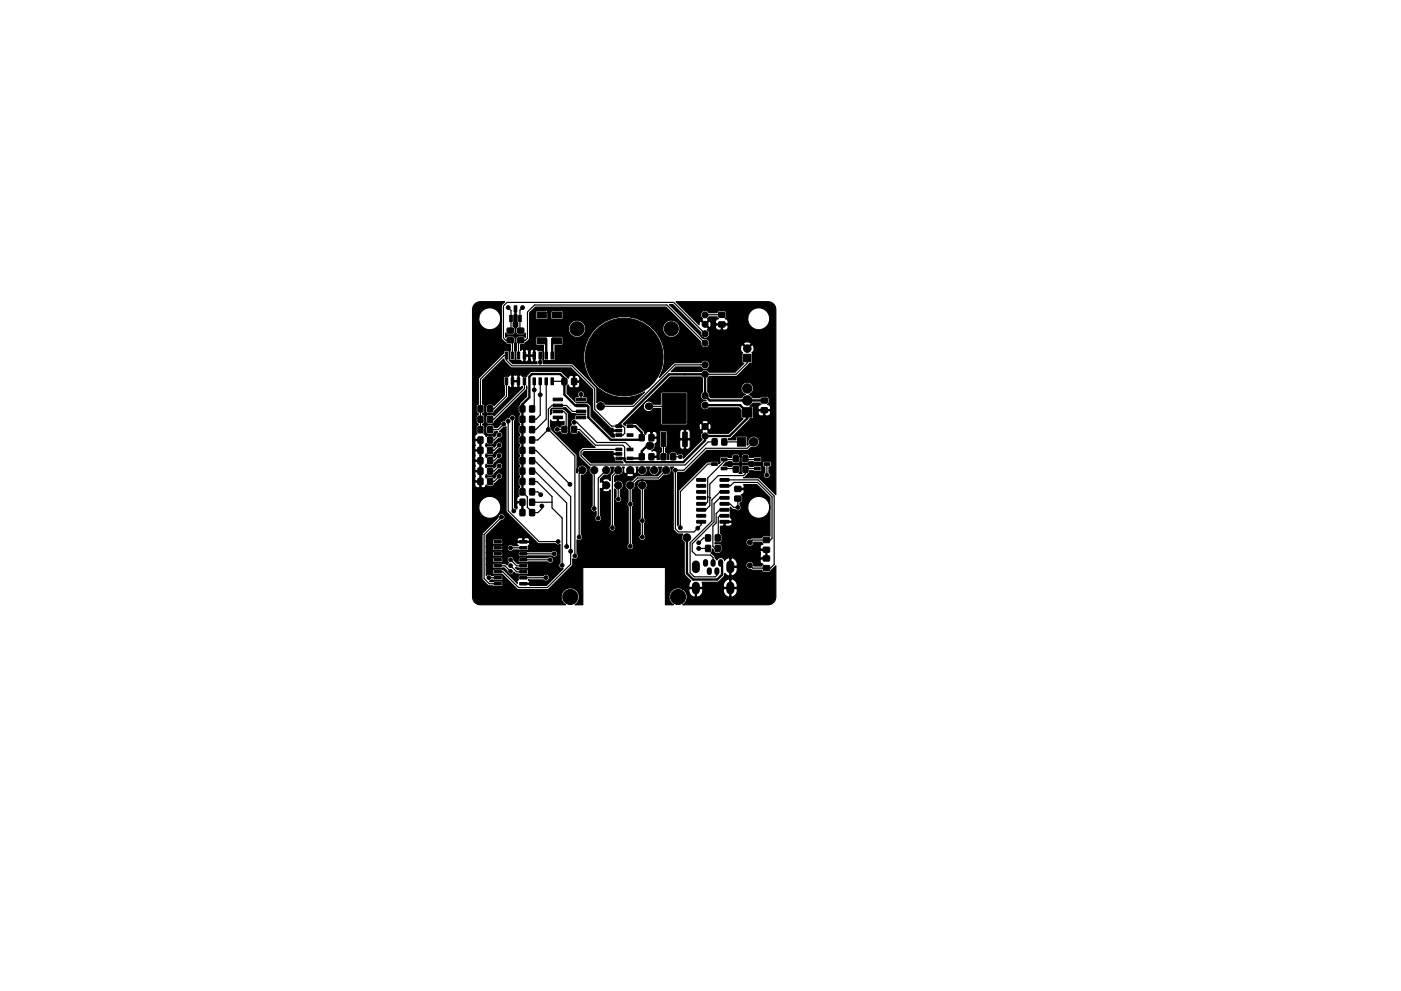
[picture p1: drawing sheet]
<svg xmlns="http://www.w3.org/2000/svg" width="297mm" height="210mm" viewBox="0 0 297 210" stroke-linecap="round" stroke-linejoin="round" font-family="sans-serif">
<g fill="#000" stroke="#000" stroke-width=".21">
<path d="M107.1 74.7h.6v1.5h-.6zM108.1 66.9h.5v1.3h-.5zM107.6 69.6h1.2v1l-1.2 .1zM107.6 71.7h1.2v1h-1.2zM108.4 74.7h.5v1.5h-.5zM109 64.9h.6v1.3h-.6zM110 66.9h.5v1.3h-.5zM109.7 74.7h.5v1.5h-.5zM109.8 69.6h1.2v1l-1.2 .1zM109.8 71.7h1.2v1h-1.2zM110.9 74.7h.6v1.5h-.6zM113 74.7h.5v1.5h-.5z"/>
<path d="M114.3 74.7h.5v1.5h-.5zM115.5 74.7h.6v1.5h-.6zM113.9 71.7h1.9v1.3h-1.9zM113.9 66.2h1.9v1.3h-1.9zM116.8 74.7h.5v1.5h-.5zM117.1 66.2h1.9v1.3h-1.9zM117.1 71.7h1.9v1.3h-1.9zM152.4 68.3h1.2l.1 1-1.3 .1zM152.4 66.3h1.2l.1 1h-1.3zM157.6 75.2h1.6v1.6h-1.6zM101.4 94.9h1l-.1 1.3h-1zM101.4 90.5h1l-.1 1.3h-1z"/>
<path d="M101.4 92.7h1l-.1 1.3h-1zM101.4 86.1h1l-.1 1.3h-1zM101.4 88.3h1l-.1 1.3h-1zM101.4 97.1h1l-.1 1.3h-1zM101.4 99.3h1l-.1 1.3h-1zM103.4 94.9h1v1.3h-1zM103.4 90.5h1v1.3h-1zM103.4 92.7h1v1.3h-1zM103.4 86.1h1v1.3h-1zM103.4 88.3h1v1.3h-1zM103.4 97.1h1v1.3h-1zM103.4 99.3h1v1.3h-1z"/>
<path d="M107.1 80.2h.6v1.4h-.6zM108.4 80.2h.5v1.4h-.5zM109.7 80.2h.5v1.4h-.5zM110.3 99.3h1l-.1 1.3h-1zM110.3 94.9h1l-.1 1.3h-1zM110.3 97.1h1l-.1 1.3h-1zM110.3 86.1h1l-.1 1.3h-1zM110.3 88.3h1l-.1 1.3h-1zM110.3 90.5h1l-.1 1.3h-1zM110.3 92.7h1l-.1 1.3h-1zM110.9 80.2h.6v1.4h-.6zM113 80.2h.5v1.4h-.5z"/>
<path d="M112.3 99.3h1v1.3h-1zM112.3 94.9h1v1.3h-1zM112.3 97.1h1v1.3h-1zM112.3 86.1h1v1.3h-1zM112.3 88.3h1v1.3h-1zM112.3 90.5h1v1.3h-1zM112.3 92.7h1v1.3h-1zM114.3 80.2h.5v1.4h-.5zM115.5 80.2h.6v1.4h-.6zM116.8 80.2h.5v1.4h-.5zM117.3 88.3h2v.5h-2zM117.3 87h2v.6h-2z"/>
<path d="M117.3 85.7h2v.6h-2zM117.3 84.5h2v.5h-2zM119.2 90.5h1l-.1 1.3-1-.1zM119.2 80.3h1l-.1 1.3h-1zM121.2 90.5h1v1.3l-1-.1zM121.2 80.3h1v1.3h-1zM122.2 84.5h2v.5h-2zM122.2 85.7h2v.6h-2zM122.2 87h2v.6h-2zM122.2 88.3h2v.5h-2zM130.6 92h1.2v.6h-1.2zM130.6 91.1h1.2v.5h-1.2z"/>
<path d="M130.6 90.1h1.2v.6h-1.2zM130.6 97h1.2v.5h-1.2zM130.6 96h1.2v.6h-1.2zM130.6 95.1h1.2v.5h-1.2zM132.9 90.1h1.3v.6h-1.3zM132.9 92h1.3v.6h-1.3zM132.9 95.1h1.3v.5h-1.3zM132.9 97h1.3v.5h-1.3zM135.6 92.2h1l-.1 1.3h-1zM135.6 96.3h1l-.1 1.3-1-.1zM137.6 92.2h1v1.3h-1zM137.6 96.3h1v1.3l-1-.1z"/>
<path d="M140.2 96.3h1l-.1 1.3-1-.1zM140.2 91.7h.9v3h-.9zM142.2 96.3h1v1.3l-1-.1zM140.4 83.5h5.1v6.3h-5.1zM144.7 91.7h1v3h-1zM151 93.1h1v1.3h-1zM150.9 98.2h1.2v.5h-1.2zM153.1 93.1h1l-.1 1.3h-1zM152.9 97.2h1.2v.6h-1.2zM152.9 99.1h1.2v.6h-1.2zM156.3 92.9h1.8v1.8h-1.8zM155.5 98.9h1v1.3h-1z"/>
<path d="M155.5 96.7h1v1.3h-1zM157.5 98.9h1.1l-.1 1.3h-1zM157.5 96.7h1.1l-.1 1.3h-1zM157.4 86.5h2v2h-2zM160 99.1h1.2v.6h-1.2zM160 97.2h1.2v.6h-1.2zM162 98.2h1.2v.5h-1.2zM161.4 84.5h1.2l.1 1h-1.3zM161.4 86.5h1.2l.1 1-1.3 .1zM101.4 101.5h1l-.1 1.3h-1zM103.4 101.5h1v1.3h-1zM104.8 119.8h1.5v.5h-1.5z"/>
<path d="M104.8 118.5h1.5v.5h-1.5zM104.8 117.2h1.5v.6h-1.5zM104.8 116h1.5v.5h-1.5zM104.8 114.7h1.5v.5h-1.5zM110.3 103.7h1l-.1 1.3h-1zM110.3 101.5h1l-.1 1.3h-1zM110.3 108.1h1l-.1 1.3h-1zM110.3 105.9h1l-.1 1.3h-1zM110.2 114.7h1.5v.5h-1.5zM110.2 116h1.5v.5h-1.5zM110.2 117.2h1.5v.6h-1.5zM110.2 118.5h1.5v.5h-1.5z"/>
<path d="M110.2 119.8h1.5v.5h-1.5zM112.3 103.7h1v1.3h-1zM112.3 101.5h1v1.3h-1zM112.3 108.1h1v1.3h-1zM112.3 105.9h1v1.3h-1zM147.7 101.6l1.8-.1 .1 .5-.1 .1h-1.7zM147.7 102.8h1.8l.1 .5-.1 .1h-1.7zM147.7 104.1h1.8l.1 .4-.1 .2h-1.7zM147.7 105.4l1.8-.1 .1 .5-.1 .1h-1.7zM147.7 106.6h1.8l.1 .5-.1 .1h-1.7zM147.7 107.9h1.8l.1 .4-.1 .2h-1.7zM147.7 109.2l1.8-.1 .1 .5-.1 .1h-1.7z"/>
<path d="M147.7 110.4h1.8l.1 .5-.1 .1h-1.7zM149.6 115.7h1v1.3h-1zM149.6 113.5h1v1.3l-1-.1zM151.7 115.7h1v1.3h-1zM151.7 113.5h1v1.3l-1-.1zM152.7 110.4h1.8l.1 .5-.1 .1h-1.7zM152.7 109.2l1.8-.1 .1 .5-.1 .1h-1.7zM152.7 107.9h1.8l.1 .4-.1 .2h-1.7zM152.7 106.6h1.8l.1 .5-.1 .1h-1.7zM152.7 105.4l1.8-.1 .1 .5-.1 .1h-1.7zM152.7 104.1h1.8l.1 .4-.1 .2h-1.7zM152.7 102.8h1.8l.1 .5-.1 .1h-1.7z"/>
<path d="M152.7 101.6l1.8-.1 .1 .5-.1 .1h-1.7zM155.8 103.2h1.2l.1 1-1.3 .1zM155.8 105.3h1.2l.1 1h-1.3zM161.9 120h1.2v1l-1.2 .1zM161.9 118h1.2v1h-1.2zM161.9 114.1h1.2v1h-1.2zM161.9 116.1h1.2v1l-1.2 .1zM104.8 123.6h1.5v.5h-1.5zM104.8 122.3h1.5v.6h-1.5zM104.8 121h1.5v.6h-1.5zM110.2 121h1.5v.6h-1.5zM110.2 122.3h1.5v.6h-1.5z"/>
<path d="M110.2 123.6h1.5v.5h-1.5z"/>
<circle cx="103.9" cy="75" r=".8"/>
<circle cx="107.7" cy="65.3" r=".4"/>
<circle cx="110.8" cy="65.3" r=".4"/>
<circle cx="114.5" cy="76.9" r=".4"/>
<circle cx="122.3" cy="69.8" r="1.5"/>
<circle cx="132.3" cy="75.8" r="8.2"/>
<circle cx="142.3" cy="69.8" r="1.5"/>
<circle cx="149.5" cy="77.4" r=".66"/>
<circle cx="149.5" cy="79.4" r=".66"/>
<circle cx="149.5" cy="72.8" r=".63"/>
<circle cx="149.5" cy="66.8" r=".63"/>
<circle cx="149.5" cy="70.8" r=".63"/>
<circle cx="149.5" cy="68.8" r=".63"/>
<circle cx="158.4" cy="74" r=".8"/>
<circle cx="103.9" cy="81.1" r=".8"/>
<circle cx="105.8" cy="94.5" r=".4"/>
<circle cx="105.8" cy="98.9" r=".4"/>
<circle cx="105.8" cy="92.3" r=".4"/>
<circle cx="105.8" cy="96.7" r=".4"/>
<circle cx="106.8" cy="90" r=".4"/>
<circle cx="107.7" cy="89.4" r=".4"/>
<circle cx="108.6" cy="88.7" r=".4"/>
<circle cx="113.3" cy="82.7" r=".4"/>
<circle cx="114.5" cy="83.8" r=".4"/>
<circle cx="116.3" cy="91.1" r=".4"/>
<circle cx="118.1" cy="91.1" r=".4"/>
<circle cx="121.7" cy="89.6" r=".4"/>
<circle cx="123.2" cy="83.7" r=".4"/>
<circle cx="123.5" cy="99.8" r=".76"/>
<circle cx="124" cy="96.3" r=".4"/>
<circle cx="126" cy="99.8" r=".76"/>
<circle cx="127.3" cy="86.2" r=".8"/>
<circle cx="128.5" cy="99.8" r=".76"/>
<circle cx="131.1" cy="99.8" r=".76"/>
<circle cx="133.6" cy="99.8" r=".76"/>
<circle cx="136.2" cy="99.8" r=".76"/>
<circle cx="137.8" cy="94.6" r=".8"/>
<circle cx="138.7" cy="99.8" r=".76"/>
<circle cx="141.2" cy="99.8" r=".76"/>
<circle cx="143.2" cy="99.8" r=".4"/>
<circle cx="144.2" cy="96.9" r=".4"/>
<circle cx="149.5" cy="90.5" r=".66"/>
<circle cx="149.5" cy="92.5" r=".66"/>
<circle cx="149.5" cy="86" r=".66"/>
<circle cx="149.5" cy="84" r=".66"/>
<circle cx="158.4" cy="85" r="1"/>
<circle cx="158.4" cy="82.4" r="1"/>
<circle cx="159.8" cy="93.8" r=".9"/>
<circle cx="103.8" cy="110.8" r=".4"/>
<circle cx="105.8" cy="101.1" r=".4"/>
<circle cx="105.8" cy="103.6" r=".4"/>
<circle cx="106.3" cy="109.7" r=".4"/>
<circle cx="108.2" cy="118.8" r=".4"/>
<circle cx="108.2" cy="116.3" r=".4"/>
<circle cx="108.9" cy="108.4" r=".4"/>
<circle cx="114.6" cy="105" r=".4"/>
<circle cx="114.9" cy="107.4" r=".4"/>
<circle cx="116.6" cy="118.8" r=".4"/>
<circle cx="117.5" cy="117.5" r=".4"/>
<circle cx="118.3" cy="114.9" r=".4"/>
<circle cx="119.2" cy="120" r=".4"/>
<circle cx="120.1" cy="116" r=".4"/>
<circle cx="120.8" cy="102.8" r=".4"/>
<circle cx="121" cy="117" r=".4"/>
<circle cx="121.9" cy="118" r=".4"/>
<circle cx="122.8" cy="114" r=".4"/>
<circle cx="126" cy="107.9" r=".4"/>
<circle cx="126.8" cy="110" r=".4"/>
<circle cx="128.5" cy="103" r=".76"/>
<circle cx="129.8" cy="112" r=".4"/>
<circle cx="131.1" cy="103" r=".76"/>
<circle cx="131.1" cy="105.9" r=".4"/>
<circle cx="133.6" cy="103" r=".76"/>
<circle cx="133.6" cy="115.9" r=".4"/>
<circle cx="133.6" cy="107" r=".4"/>
<circle cx="136.2" cy="103" r=".76"/>
<circle cx="136.2" cy="110.5" r=".4"/>
<circle cx="136.2" cy="114" r=".4"/>
<circle cx="142" cy="106" r=".4"/>
<circle cx="144.2" cy="112" r=".4"/>
<circle cx="145.6" cy="114.1" r=".8"/>
<circle cx="147.9" cy="112.1" r=".4"/>
<circle cx="148.1" cy="115.2" r=".4"/>
<circle cx="148.1" cy="116.4" r=".4"/>
<circle cx="156.4" cy="107.7" r=".4"/>
<circle cx="159" cy="119.9" r=".52"/>
<circle cx="159" cy="115.1" r=".52"/>
<circle cx="162.6" cy="100.8" r=".4"/>
<circle cx="103.6" cy="122.6" r=".4"/>
<circle cx="108.2" cy="120" r=".4"/>
<circle cx="108.2" cy="121.2" r=".4"/>
<circle cx="115.7" cy="122.6" r=".4"/>
<circle cx="120.9" cy="126.7" r="1.6"/>
<circle cx="143.8" cy="126.7" r="1.6"/>
</g>
<circle cx="137.5" cy="86.2" r=".8" fill="#000"/>
<path d="M147.5 119.8v1M154.8 119.8v1M147.5 124.3v1M154.8 124.3v1" fill="none" stroke="#000" stroke-width="1.7"/>
<path d="M149.6 119.2v.5M151.2 119.2v.5M152.8 119.2v.5M150.4 120.9v.6M152 120.9v.6" fill="none" stroke="#000" stroke-width="1.1"/>
<g fill="none" stroke="#000" stroke-width=".25">
<path d="M107.7 65.3l.6 .6v4.1l-.1 .1M110.8 65.3l-.6 .5v4.2l.2 .1M114.5 76.9h.1M114.5 75.5v1.4M149.5 77.4h-6.4l-8.8 8.8h-7M149.5 72.8l-8.1-8.1h-28.1l-1.5 1.5v5.6l-.4 .4h-1l-.5 .5v2.7M149.5 70.8l-6.7-6.6h-35.3l-.8 .7v6.8l.5 .5h1l.5 .5v2.7M153 66.8h-3.5M158.4 76v1l-2.4 2.4h-6.5M101.9 91.2v-10.8l5-5h.5v1.1l1.1 1.1h12.7l4.9 4.9v4.4l3.5 3.5h2.5l.3 .4v1.2l-.3 .3h-.9M105.8 94.5l-1.1 1.1h-.8M105.8 96.7l-1.1 1.1h-.8"/>
<path d="M105.8 98.9l-1.1 1.1h-.8M105.8 92.3l-1.1 1.1h-.8M106.8 90l-1.2 1.2h-1.7M107.4 80.9v3.2l-2.7 2.7h-.8M107.7 89.4v19l6.6 6.5h4M108.6 88.7v19.4l.3 .3M111.2 80.9v1.6l-6.5 6.5h-.8M112.8 97.8h.6l7.6 7.6v14.3l-5 5h-6.1l-3.3-3.4h-1.1M112.8 95.6h.8l7.2 7.2M112.8 100h.6l6.7 6.7v9.3M113.3 80.9v5.4l-.5 .5M114.5 80.9v7.2l-.9 .9h-.8"/>
<path d="M115.8 80.9v8l-2.2 2.3h-.8M116.3 91.1l5.6 5.6v21.3M116.3 91.1l-2.3 2.3h-1.2M117.1 80.9l2.6 .1M118.3 87.3h1.2l.5 .5v2.9l-.3 .4h-1.6M121.7 91.1h1.2l3.3 3.4h5.8l.4 .4v2.4M121.7 89.6h.6l4.3 4.3h6l1 .9v.6M123.1 99.4l.4 .4M123.2 83.7v1.1M123.2 87.3h-1.8l-1.3-1.3h-3.1l-.7 .8v4.3M123.5 99.8v.4M123.5 99.8l-.7 .6v13.6"/>
<path d="M124 96.3h7.2M126 99.8v8.1M128.5 99.8l-1.7 1.6v8.6M131.1 99.8l-1.3 1.2v11M137.5 86.2h5l.4 .5M140.7 96.9h.1M140.7 93.2v3.7M141.2 99.8l-1.6 1.6h-4.4l-1.6 1.6v12.9M142.7 96.9h1.5M144.2 96.9h.1M151.5 98.5h-1.4l-5.9 5.8v7.7M151.5 93.8h-1.4l-4.9 4.9h-20.1l-1.9-2v-.8l.5-.5h7.5"/>
<path d="M153.5 99.4h2.3l.2 .2M153.6 93.8h3.6M156 97.3l-.2 .2h-2.3v.4l-3.5 3.5v5.1l-.4 .4h-.9M158 97.3l.2 .2h2.4M159.8 93.8l-1.4 1.3h-8.8l-4.6 4.7h-1.8v12.4l.7 .7h3.2l1.6-1.6v-.6M160.6 99.4h-2.4l-.2 .2v.9l-.4 .4h-5.3l-1.8 1.8v4.6l-.9 .9h-.9M162.6 98.5v2.3M105.8 101.1l-1.1 1.1h-.8M106.3 109.7l-3.7 3.7v9.4l1.1 1.1h1.8M108.2 116.3h.1M108.2 118.8l1.3 1.2h1.4M110.8 104.4l1 1v2.2l1 1.2h1.2l.9-.9v-.5"/>
<path d="M110.8 104.4h.1M110.9 117.5h6.6M110.9 116.2l-2.7 .1M110.9 118.8h5.7M112.8 102.2h1l3.2 3.2v2.4l2.2 2.1v10.1M112.8 106.6h4.2M112.8 104.4h1.2l.6 .6M131.1 103v2.9M131.1 105.9h.1M133.6 106.9v.1M136.2 103v11M148.1 116.4h2"/>
<path d="M150 105.4h.1M150.1 114.1h-.9l-1.1 1.1M150.5 105.6h.1M153.6 103.1h1.3l.7-.7h5l3.1 3v8.8l-.4 .4h-3.8l-.5 .5M153.6 104.4h-1l-1.7 1.7v4.5l-4.6 4.6v6.3l.9 .9h4.5l.3-.3v-1.2M153.6 101.8h7.1l3.4 3.4v14.6l-.7 .7h-3.8l-.6-.6M153.6 105.6h-1l-1.2 1.3v3.8l-4.6 4.7v1.6l.7 .8h3.1l.6 .5v1.4M153.6 108.2h-1l-.8 .8v1.9l-.7 .7v4.3l.5 .5h.6M153.6 109.4h-1l-.3 .3-.1 4.4M156.4 105.8v1.9h-.9l-.7-.7-1.2-.1M103.6 122.6h1.9M105.5 120h1.6l1.1 1.2"/>
<path d="M108.2 120l1.3 1.3h1.4M115.7 122.6h-4.8"/>
</g>
<path d="M115.8 71.9v3.6M118.1 72.3l-.4-.4h-.6v3.6M133.6 90.4h1.1l1.4 1.4v1.1l-.5 .4h-6.1l-4.8-4.7v-2.3l-.3-.3h-2.4l-2.3-2.3v-3.4l-.9-.9h-6l-.6 .5v4.4l-1.4 1.5v18.6M137.8 94.6h-.6l-1.1 1.1v1.2l-.4 .4h-2.1M149.5 86h7.4l1.5 1.5v1.2l-3.7 3.8h-5.2v.9l-4.6 4.7h-12.1l-.4-.4v-.4h-1.2M162 85h-11.5l-1-1v-4.6h-7.6l-10.7 10.7v.3M162 85h.1M145.6 114.1v7.5l1.4 1.4h5.1l1-1.1v-1.9l-.3-.3" fill="none" stroke="#000" stroke-width=".5"/>
<path d="M100.7 64.5l.5-.4 .6-.1h5.2l-.7 .9v6.9l1.1 1.2 .8 .1-.1 3.1 .2 .3h.7l.2-.3 .1-1.5-.2-.3 .1-2.5a.58 .58 0 0 0-.6-.6h-1l-.4 .3v-.9l.2 .3 .3 .1 1.1-.1 .4-.3v-1l-.4-.4 .1-2.5 .3-.1v-1.3h.2v1.3l.2 .1v1.4l.2 .3v.8l-.4 .3v.9a.58 .58 0 0 0 .5 .6l1.1-.1 .4-.3v.9l-.4-.3h-1.1l-.4 .2-.1 .3 .1 2.6-.2 .3v1.5l.3 .3h.7a.52 .52 0 0 0 .8 .1v-1h.2v1l.2 .2a.63 .63 0 0 0 .6-.6h.3v.1a.48 .48 0 0 0 .7 .4v-1.1h-.6l-.1 .1v.5h-.3v-.5l-.2-.1h-.9l.1-1.4h.2v1.1h.6l.2-.2v-.4h.3v.5l.1 .1h.6v-1.1a.49 .49 0 0 0-.5 0 .49 .49 0 0 0-.2 .5h-.3a.5 .5 0 0 0-.2-.5 .5 .5 0 0 0-.6 0l-.5-.1-.4 .3v-1.3l.8-.1 1-.9 .1-.4h1.3l.1 1.5 1.5 .1v3.2h2.4l.1-3.2 1.6-.1v-1.7l-.3-.2h-5.1l-.3 .4h-1.3v-2.1h8.2v.3a1.84 1.84 0 0 0 2.8 1.4 1.84 1.84 0 0 0 0-3.1 1.84 1.84 0 0 0-2.8 1.4h-8.2v-3.2l.2-.2h1.1v1.3l.2 .3h2l.3-.3 .1-1.3h.6v1.3l.1 .2 2.1 .1 .4-.3-.1-1.4-.2-.2h-2l-.3 .3h-.6l-.3-.3-2-.1-.3 .4h-1.1l1-1h27.7l7.4 7.3a.96 .96 0 0 0 .7 1.2 .96 .96 0 0 0 1.1-.7h7.2l.8 .8 .9-.8-.1-.3-.8-.2-.7 .2-.1 .3h-7.2a.96 .96 0 0 0-1.2-1.1l-7.3-7.3h.8l5.9 5.9a.97 .97 0 0 0 .5 1.2 .97 .97 0 0 0 1.3-.5 .97 .97 0 0 0-.4-1.2l.2-.3-.9-.9h.4l.7 .7 1.3-.1a.64 .64 0 0 0 .6 .6h.5l.1-.1v-.9h.3v.9l.1 .1h.6a.65 .65 0 0 0 .3-1h-2.3l-.2 .4h-1.1l.2-.7-.2-.5-.2-.1-.7 .7h-.4l-.7-.7a.65 .65 0 0 0-.4 .8l-2.2-2.2h2.5l.1 .6 .4 .3-.2 .3 .7 .7 .7-.7-.2-.3 .4-.4h1.6l.3 .4h-.1a.65 .65 0 0 0-.3 1.1h2.3l.2-.2a.71 .71 0 0 0-.6-.9l.2-.2h4.5v.5a2.34 2.34 0 0 0 3.6 1.7 2.34 2.34 0 0 0 0-4 2.34 2.34 0 0 0-3.6 1.8h-4.5l.1-1.1-.5-.4h-1.1l-.5 .4h-1.7a.97 .97 0 0 0-1-.4 .97 .97 0 0 0-.8 .8h-2.5l-2.7-2.7h19.5l1 .3 .4 .4 .3 .6v39.6l-3.6-3.5h-3.2l.3-.2 .5-.6a.61 .61 0 0 0 .5-.7l2.3 .1 .2-.2v-.8l-.3-.2-2.3 .2-.3-.4-1-.1-.4 .5v1.1l.2 .4h-.7l.2-.4v-1a.58 .58 0 0 0-.6-.6l-.8 .1-.4 .4-1.8-.2 .6-.7 .5-.1h.7l.4 .3 .8 .1a.58 .58 0 0 0 .6-.6v-.9h.2l.1 1.1 .4 .4h.9l.3-.2h2.9v.7l.4 .2v1.1a.73 .73 0 0 0 0 1.1 .73 .73 0 0 0 1 0 .73 .73 0 0 0-.1-1.1v-1.1l.3-.1 .2-.2v-.7l-.1-.2h-1.5l-.2 .3h-2.9l.1-.2 2.3 .1 .3-.2v-.7l-.2-.3-2.3 .2v-.2a.58 .58 0 0 0-.6-.6l-.9 .1-.4 .5h-.2a.58 .58 0 0 0-.6-.6h-.7a.61 .61 0 0 0-.5 .8l-2.3-.2-.2 .3v.7l.1 .2-.3 .3v-.3l-.3-.2h-1.2l-1.1 .2-5.9 6-.1 7.3-.2 .1v-11.2l1.6-.2 4.6-4.5h8.6l.9-.7a1.23 1.23 0 0 0 1.7-1 1.23 1.23 0 0 0-1.4-1.4 1.23 1.23 0 0 0-.9 1.7l-.2 .2v-1.6l-.3-.3-2 .1-.2 .2v.5h-1.5l-.1-.2 .7-.2 3.8-3.7 .1-.4 .7-.1 .1-1.1h.9a.64 .64 0 0 0 .6 .6h.5l.1-.1v-.9h.3v.9l.1 .1h.6a.65 .65 0 0 0 .3-1h-2.3l-.2 .4h-.9l-.1-1.3-.7-.1 .6-.7h1.5l.2 .3a.65 .65 0 0 0-.6 .4 .65 .65 0 0 0 .2 .7h2.3l.2-.2a.71 .71 0 0 0-.6-.9l.3-.5v-.8l-.3-.3-1.2-.1-.5 .3h-1.5l-.3-.5-.5-.2a1.33 1.33 0 0 0 .7-2.1 1.33 1.33 0 0 0-2.1 0 1.33 1.33 0 0 0 .6 2.1l-.4 .2-.4 .5h-6.5l-.2-.3-.1-.4-.3-.5v-3l.3-.3 5.9-.1 2.6-2.7 .6-.2 .1-1.7-.2-.4a.96 .96 0 0 0 0-1.7l-.9 1.1-1.1-1.1a.96 .96 0 0 0 0 1.7l-.1 .4v1.6l.4 .3-1.8 1.9h-5.5a.99 .99 0 0 0-1.7-.2h-6.4l1-.9h5.3a.99 .99 0 0 0 1.5 .3 .99 .99 0 0 0 0-1.6 .99 .99 0 0 0-1.5 .4h-5.7l-3.1 3.1a8.5 8.5 0 0 0-1.5-10.5h2.2v.3a1.84 1.84 0 0 0 2.8 1.4 1.84 1.84 0 0 0 0-3.1 1.84 1.84 0 0 0-2.8 1.4h-2.2l-.5-.5a8.6 8.6 0 0 0-14 5.9 8.6 8.6 0 0 0 12.9 8.2l-2.6 2.6h-5.7a1.12 1.12 0 0 0-1.9-.4v-3.2l-4.9-4.9-.4-.1h-6l-.1-2.6-.2-.2h-.8a.52 .52 0 0 0-.7-.2v2.5l.2 .1h.2l.1 .4h-5.2l-.8-.8v-1.9l-.8-.1-.3 .2v.4l-5.4 5.3v5.4l-.3 .3-.1 .3v1.1l.4 .4-.4 .6v1.1l.4 .6-.4 .5v1.1l.2 .3-.5 .4v.7l.1 .1h1.2v10.1l.2 .2a.71 .71 0 0 0 .9-.6l.4 .3 1-.1 .3-.5 1-.8a.73 .73 0 0 0 .8-.7 .73 .73 0 0 0-.8-.8 .73 .73 0 0 0-.7 .8l-.3 .4-.6-.4h-.7l-.4 .3-.2-.3 .2-.4 .4 .3 1-.1 .3-.5 1-.8a.73 .73 0 0 0 .8-.7 .73 .73 0 0 0-.8-.8 .73 .73 0 0 0-.7 .8l-.3 .4-.6-.4h-.7l-.4 .3-.2-.3 .2-.4 .4 .3 1-.1 .3-.5 1-.8a.73 .73 0 0 0 .8-.7 .73 .73 0 0 0-.8-.8 .73 .73 0 0 0-.7 .8l-.3 .4-.6-.4h-.7l-.4 .3-.2-.3 .2-.4 .4 .3 1-.1 .3-.5 1-.8a.73 .73 0 0 0 .8-.7 .73 .73 0 0 0-.8-.8 .73 .73 0 0 0-.7 .8l-.3 .4-.6-.4h-.7l-.4 .3-.2-.3 .2-.4 .4 .3 1-.1 .3-.5 1-.8a.73 .73 0 0 0 .8-.7 .73 .73 0 0 0-.7-.8l.8-.8 .6-.2v18l6.7 6.8 3.8 .1a.72 .72 0 0 0 .9 .1v3.9a.73 .73 0 0 0-.2 .9 .73 .73 0 0 0 .9 .4l-3.5 3.5h-3.6l-.1-.2h-1.4v-.3h1.4l.1-.2-.3-.5 3.3 .1a.73 .73 0 0 0 1-.1 .73 .73 0 0 0-.1-1 .73 .73 0 0 0-1 .1l-5.1-.1-.2 .3v.7a.52 .52 0 0 0-.2 .7l-2.9-2.8-.5-.2h-1.5l-.3 .2v.7l.1 .3 1.9-.1 3.3 3.3h6.3l5.2-5.1 .1-1.5 .1 .1a.73 .73 0 0 0 1-.2 .73 .73 0 0 0-.2-1v-2.9l.1 .1a.73 .73 0 0 0 1-.2 .73 .73 0 0 0-.2-1l.1-12.6a1.11 1.11 0 0 0 1.2-1.2 1.11 1.11 0 0 0-1.4-.9 1.11 1.11 0 0 0-.7 1.5l-.1 .2v-3.8l-5.3-5.4-.3-.7v-1.4l.5 .4h.8l.1-.2v-.9h.3v.9l.2 .2 1-.1v.7h-.3a.58 .58 0 0 0-.5 .6 .75 .75 0 0 0-1.1-.1 .75 .75 0 0 0 0 1.1 .75 .75 0 0 0 1.1-.1 .58 .58 0 0 0 .5 .5h.9l.4-.4-.1-4.1-.7-.6-.5-.3h-2l-.3 .2v.8l-.3 .3v-1l.4-.4h2.2l.6-.1 1.3 1.2 1 .2h2l-2.1 .1-.2 .2-.1 .7a.73 .73 0 0 0-.7 .4 .73 .73 0 0 0 .1 .8l-.4 .4v1.1a.58 .58 0 0 0 .6 .5h.9l.4-.5 3.5 3.3h-2.6l-.9 .9 .1 1.2 2.3 2.1a1.08 1.08 0 0 0 .4 1.6v6.6a.73 .73 0 0 0-.1 1 .73 .73 0 0 0 1 .2v.9a.73 .73 0 0 0-.1 1.1 .73 .73 0 0 0 1.1 0 .73 .73 0 0 0-.1-1.1v-5.8l.3 .1 .8-.7-.8-.8-.3 .1v-.7l.9-.8a1.09 1.09 0 0 0 1.2-.4 1.09 1.09 0 0 0 0-1.3h.8l-.2 .6v.4l-.6 .8v1l-.4-.3h-.5l-.7 .2-.1 .2 1 .9-1 1 .1 .3 .8 .2 .8-.4v7.4a.73 .73 0 0 0-.1 1.1 .73 .73 0 0 0 1.1 0 .73 .73 0 0 0-.1-1.1v-7.7l.3 .2-.1 1.5a.73 .73 0 0 0 .1 1.1 .73 .73 0 0 0 1.1-.1 .73 .73 0 0 0-.2-1.1l.1-1.4a1.09 1.09 0 0 0 .3-1.6 1.09 1.09 0 0 0-1.6-.1v-1l.4-.4 2.1-.1a.92 .92 0 0 0 1.6 0l-.8-.8-.8 .8h-1.2a1.09 1.09 0 0 0 .3-1.6h.5l-.2 .7a.6 .6 0 0 0 .4 .7l1-.9 1 .9a1.02 1.02 0 0 0 .3-1.4h.4l-.1 .1a1.09 1.09 0 0 0 1 1.7 1.09 1.09 0 0 0 .8-1.8h.8l-.1 .1a1.09 1.09 0 0 0 1.1 1.7 1.09 1.09 0 0 0 .8-1.8h.8l-.3 .6 .1 .4-.8 .9h-4.3l-1.1 .9a1.09 1.09 0 0 0-1.4 .6 1.09 1.09 0 0 0 .6 1.4l-.1 2.6a.73 .73 0 0 0 .1 1v7.8a.73 .73 0 0 0-.1 1.1 .73 .73 0 0 0 1.1 0 .73 .73 0 0 0-.1-1.1v-7.8a.73 .73 0 0 0 0-1.1v-2.5l.5-.4 .1-.6h.4l.1 .6 .5 .5v5.9a.73 .73 0 0 0 0 1.1v2.4a.73 .73 0 0 0 0 1.1 .73 .73 0 0 0 1 0 .73 .73 0 0 0-.1-1.1l.1-2.4a.73 .73 0 0 0-.1-1.1l.1-6a1.09 1.09 0 0 0 .1-1.9 1.09 1.09 0 0 0-1.7 .9h-.4l-.1-.3 .7-.7h4.4l1.1-1.1a1.09 1.09 0 0 0 1.3-.4 1.09 1.09 0 0 0 0-1.3h.7a.73 .73 0 0 0-.1 1.2v12l1 1h1.1a1.13 1.13 0 0 0 .3 1.7v6.8l1.3 1.5-.3 .5v.8h2.9v-.5h4.4v.5h1.3v-1.7h.3v1.7h1.3a1.33 1.33 0 0 0-1.6-1.7 1.04 1.04 0 0 0-1.3 .9v.3h-4.4l-.2-.6h3.5l1.3-1.2 .1-.6 .2 .2a.59 .59 0 0 0 .8 .2v-1.7h.3v1.7l.2 .1a1.54 1.54 0 0 0 1.1-1.8h-1.6v-2h.3v1.7h1.3v-.8l-.5-.7a.88 .88 0 0 0-1.1-.2 .9 .9 0 0 0-1.1 .5 .88 .88 0 0 0-.8-.6 .88 .88 0 0 0-.8 .5l-.5-.8-.8-.7 .3-.3v-.6l.3 .4a.58 .58 0 0 0 .5 .6h.8l.3-.2h8.3v1l.1 .2h1.1v-1.6h-1.1l-.1 .4h-8.3l.2-.3v-1a.58 .58 0 0 0-.6-.6l-.9 .1v-.3l1 .1 .4-.4 .1-1.1-.4-.5v-1.6h.6l.2-.1v-.7h.2v.7l.2 .1h.7a.51 .51 0 0 0 .5-.2 .51 .51 0 0 0 0-.6h-1.6v-.2h1.6l.1-.2-.1-.4-.2-.2-.1-2.2 .6 .5h.5a.73 .73 0 0 0 .9 .2 .73 .73 0 0 0 .3-.9h1.4v.5a2.34 2.34 0 0 0 3.6 1.7 2.34 2.34 0 0 0 0-3.9 2.34 2.34 0 0 0-3.6 1.7h-1.4l-.2-.3v-.4a.58 .58 0 0 0 .6-.6v-.8l-.3-.4h.1a.65 .65 0 0 0 .3-1h-1.1v-.3h1.1l.2-.2-.1-.6h2.8l2.7 2.8v8.2l-1.3-.1-.4 .4-2.3 .1a.86 .86 0 0 0-1.1 .7 .86 .86 0 0 0 .8 1 .86 .86 0 0 0 .9-.9h1.7l.3 .4a.65 .65 0 0 0-.6 .4 .65 .65 0 0 0 .1 .7h1.3v2.1h-1.3l-.1 .2a.71 .71 0 0 0 .6 .9l-.3 .4h-1.7a.87 .87 0 0 0-.9-.9 .87 .87 0 0 0-.8 1 .87 .87 0 0 0 1.1 .6l.4 .2h1.9l.4 .4h1.2l1.4-1.4v6.6a1.65 1.65 0 0 1-1.7 1.7h-18l.2-.1a1.93 1.93 0 0 0-.5-3.3h1.6v.8l.5 .7a.59 .59 0 0 0 .8 .2v-1.7h.3v1.7l.2 .1a1.54 1.54 0 0 0 1.1-1.8h4.4v.8l.5 .7a.59 .59 0 0 0 .8 .2v-1.7h.3v1.7l.2 .1a1.54 1.54 0 0 0 1.1-1.8h-11.8a1.93 1.93 0 0 0-2.5 .9 1.93 1.93 0 0 0 .8 2.5h-1.7v-7.8l-.1-.1h-17.4v7.9h-1.7l.2-.1a1.93 1.93 0 0 0 .2-2.9 1.93 1.93 0 0 0-2.9 .2 1.93 1.93 0 0 0 .5 2.8h-18l-1-.3-.6-.7-.1-.6v-13.3h2l.1 9.6 1.3 1.3 1.2 .1h1.7l.1-.8-.2-.3-2.5 .1-.1-.1 .4-.3 2.1 .2 .3-.2v-.7l-.2-.3h-1.7a.53 .53 0 0 1-.8-.1h-.5l-.3 .2v-2.3h1.4v.6l.2 .2 2.2-.1 .6 .7a.73 .73 0 0 0 .6 .8 .73 .73 0 0 0 .9-.6l.4 .3 .7 .2h1.7l.2-.3-.1-.8-1.7-.1-.5 .2-.4-.5 .9 .2h1.6l.2-.2v-.6l-.3-.4h-1.5l-.5 .2-.7-.8-.1-.3h1v.7l.2 .2 5.9-.2a.73 .73 0 0 0 1.1 .2 .73 .73 0 0 0 .1-1.1 .73 .73 0 0 0-1.1 0l-5.9-.1-.3 .3h-1a.73 .73 0 0 0-1.1-.3 .73 .73 0 0 0 .1 1.2l-.4 .5-.3-.3-.9-.2-1.6 .1-.2 .3h-1.4v-1.3h1.4v.7l.2 .2h1.6l.3-.4v-.6l-.3-.2h-1.6l-.2 .3h-1.4v-1.3h1.4v.7l.3 .2h1.6l.2-.3v-.6h3.3v.7l.3 .2 6.7-.1a.73 .73 0 0 0 1.1 0 .73 .73 0 0 0 0-1 .73 .73 0 0 0-1.1 .1l-6.7-.2-.3 .3h-3.3l-.3-.3h-1.5l-.3 .3h-1.4v-1.2h1.4v.6l.3 .2h1.5l.3-.2v-.4h.9a.73 .73 0 0 0 .5 .7 .73 .73 0 0 0 .8-.2l3 .1 .2-.2v-.8a.52 .52 0 0 0 .2-.7h-2.5l-.1 .3 .3 .4-1.2-.1a.73 .73 0 0 0-1.2 .5h-.9v-.4l-.3-.2h-1.6l-.2 .4h-1.4v-1.3h1.4v.7l.2 .2h1.6l.3-.2v-.7h3l.1 .1h1.1v-.6h.3v.6h1.1l.1-.1a.63 .63 0 0 0-.6-.6h-.5l-.1 .1-1-.1-.4 .1-.1 .5h-3l-.3-.3h-1.5l-.3 .3h-1.4v-1.1l3.2-3.2a.73 .73 0 0 0 .8-.7 .73 .73 0 0 0-.8-.7 .73 .73 0 0 0-.7 .8l-3.3 3.3-.1 .3h-2v-6h1.3a2.34 2.34 0 0 0 3.2 2.4 2.34 2.34 0 0 0 .7-3.9 2.34 2.34 0 0 0-3.8 1.1l-.1 .4h-1.3v-4.5h.5a.65 .65 0 0 0 .3 .5 .65 .65 0 0 0 .7-.1v-1h-.9l-.1 .1v.5h-.5v-2.2h.5l.1 .4-.1 .8 .1 .1h.9v-1.9h-.9l-.1 .1v.5h-.5v-2.2h.5l.1 .4-.1 .8 .1 .1h.9v-1.9h-.9l-.1 .1v.5h-.5v-2.2h.5l.1 .4-.1 .8 .1 .1h.9v-1.9h-.9l-.1 .1v.5h-.5v-2.2h.5l.1 .4-.1 .8 .1 .1h.9v-1.9h-.9l-.1 .1v.5h-.5v-26.7h1.3v.5a2.34 2.34 0 0 0 3.6 1.7 2.34 2.34 0 0 0 0-4 2.34 2.34 0 0 0-3.6 1.8h-1.3v-2.1zM102.3 80.6l4.5-4.4 .3 .6 1.4 1.3h12.6l4.5 4.5 .1 4.5 3.7 3.7 .6 .1 .1 .3h1.3l-.1 .3h-1.2l-.2 .1 .3 .6 .1 .5h-.6l-4.4-4.4v-2.1l-.4-.6-.6-.2-2.2-.1h2.3l.1-.3v-.7l-.8-.2a.73 .73 0 0 0 0-1 .73 .73 0 0 0-1 0 .73 .73 0 0 0-.1 1l-.7 .2v.9l-1.7-1.7v-1.6l.3-.2a.65 .65 0 0 0 .4 .6 .65 .65 0 0 0 .7-.2v-1h.2v1l.2 .2a.74 .74 0 0 0 .8-.3 .74 .74 0 0 0 0-.9h-1.2v-1.3h.2v1h1l.1-.1v-.6a.65 .65 0 0 0-1.1-.3l-.4-.2a.71 .71 0 0 0-.9 .6l-1.3-1.3-.4-.1h-6.1l-.9 .7-.1 .4-.9-.1a.52 .52 0 0 0-.7-.1v2.4l.2 .1 .4-.3v.4l-5.9 6-.6-.4h-.7l-.3 .2-.2 .3v1a.58 .58 0 0 0 .6 .6h.8l.2-.2 .2-.4 6.7-6.6 .2-.9v2.2l-1.3 1.3-.4 .6-.1 1.3a.56 .56 0 0 1 .1 .9l-.1 1.2 .1 .4a.55 .55 0 0 1-.1 .8v1.1l.1 .3a.55 .55 0 0 1-.1 .8v1.1l.1 .3a.55 .55 0 0 1-.1 .8v1.1l.1 .3a.55 .55 0 0 1-.1 .8v1.1l.1 .3a.55 .55 0 0 1-.1 .8v1.1l.1 .3a.55 .55 0 0 1-.1 .8v1.1l.1 .3a.55 .55 0 0 1-.1 .8v1.1l.2 .3-.2 .1a.74 .74 0 0 0-.2 1.1h1.2v2.5h-.3v-2.2h-.9l-.1 .1 .1 .9-.1 .3-.5-.3v-18.4a.73 .73 0 0 0-.1-1.2 .73 .73 0 0 0-1.1 .6 .72 .72 0 0 0-.9 .6 .73 .73 0 0 0-.9 .8l-.6 .6h-.7a.58 .58 0 0 0-.6-.6h-.7l-.3 .2-.2 .3v1a.58 .58 0 0 0 .6 .6h.8l.2-.2 .2-.4h.7l-.7 1.1-.6-.4h-.7l-.4 .3-.1-.3-.4-.3 .2-.3v-1.1l-.5-.6 .4-.4 .1-1.1-.5-.7 .4-.4 .1-1.1h.2v1l.2 .3 .3 .2h.7a.58 .58 0 0 0 .6-.6l3-2.9v-2.4l.5 .3 .2-.1v-1.1h.3v1.1l.1 .1 .4-.1 .3 .1 .2-.1v-1.1h-1.3v-1.3h.3v1.1h1v-1.1l-.2-.2-1.1 .2-.1-.2-.6 .4h-.9l-.1 1.7 .1 .3v2l-2.1 2.2-.4-.4h-.9l-.3 .2-.2 .4h-.2l-.1-.3-.4-.3zM123.6 96l.3-.2h6.1l.1 .4h1.3l-.1 .3-1.2-.1-.2 .2 .3 .5 .1 .7 1.6 .1 .2 .3h-6.8l-1.7-1.7zM132.2 90l3.8-3.9h.4a1.13 1.13 0 0 0 .8 1.2 1.13 1.13 0 0 0 1.3-.6h1.6v3.1l.2 .4h5.2l.3-.2v-.4h3l.7 .7 .7-.7-.1-.2-.7-.2-.6 .2v.2h-3v-6.1l-.2-.3h-5.3l-.2 .3v2.3h-1.6a1.13 1.13 0 0 0-1.2-.7 1.13 1.13 0 0 0-.9 1h-.4l6.1-6.1h6.6l.2 .2v3a1.03 1.03 0 0 0-.3 1.2 1.03 1.03 0 0 0 1.1 .6 .99 .99 0 0 0-1.1 1.3 .99 .99 0 0 0 1.7 .2h6.4l.4 .5v1.6l.4 .2-3.1 3.1h-4.1l-.3-.2 .2-.3-.7-.7-.7 .7 .1 .3a.98 .98 0 0 0 0 1.6l-4 3.8a.75 .75 0 0 0-.4-.8 .75 .75 0 0 0-.9 .2 .58 .58 0 0 0-.6-.6h-.7l-.3 .1-.2 .3v1.2h-.2v-1.2l-.5-.4v-.9l.3-.1 .1-.2h2.6a.6 .6 0 0 0 .3 .6 .6 .6 0 0 0 .7-.1v-1.9h.3v1.9l.1 .1a.67 .67 0 0 0 .8-.6v-1.2l-.1-.2h-1.9l-.2 .2v1.2h-2.6v-3h2.6v1.2l.2 .2h.8v-1.9h.3v1.9h.8l.1-.2v-1.3a.6 .6 0 0 0-.9-.4l-.5-.1a.67 .67 0 0 0-.8 .6h-2.6l-.4-.3-1.2 .1-.1 3.2 .1 .2 .3 .1v.9l-.4 .4v1.2h-.5l-.1-.5h-1.2v-.2h1.2l.1-.2v-.5a.65 .65 0 0 0-1.1-.4l.1-.1a1.35 1.35 0 0 0 .6-1.5 .74 .74 0 0 0 .3-1.1h-1.2v-1.3h.2v1h1l.1-.1v-.6a.65 .65 0 0 0-1.1-.3l-.4-.2a.71 .71 0 0 0-.9 .6l-.3-.2-.1-.4-.8-.9h12.5a.51 .51 0 0 0 .4 .6l.7-.7h.4l.7 .7h.2l.2-.8-.2-.6h-.2l-.7 .7h-.4l-.7-.7a.67 .67 0 0 0-.4 .8h-12.5l-.9-.8h-1.9l-.2 .2-.1 .3zM147.4 120.1h.3v.3h-.3z" fill="#000" stroke="#000" stroke-width=".25"/>
</svg>
